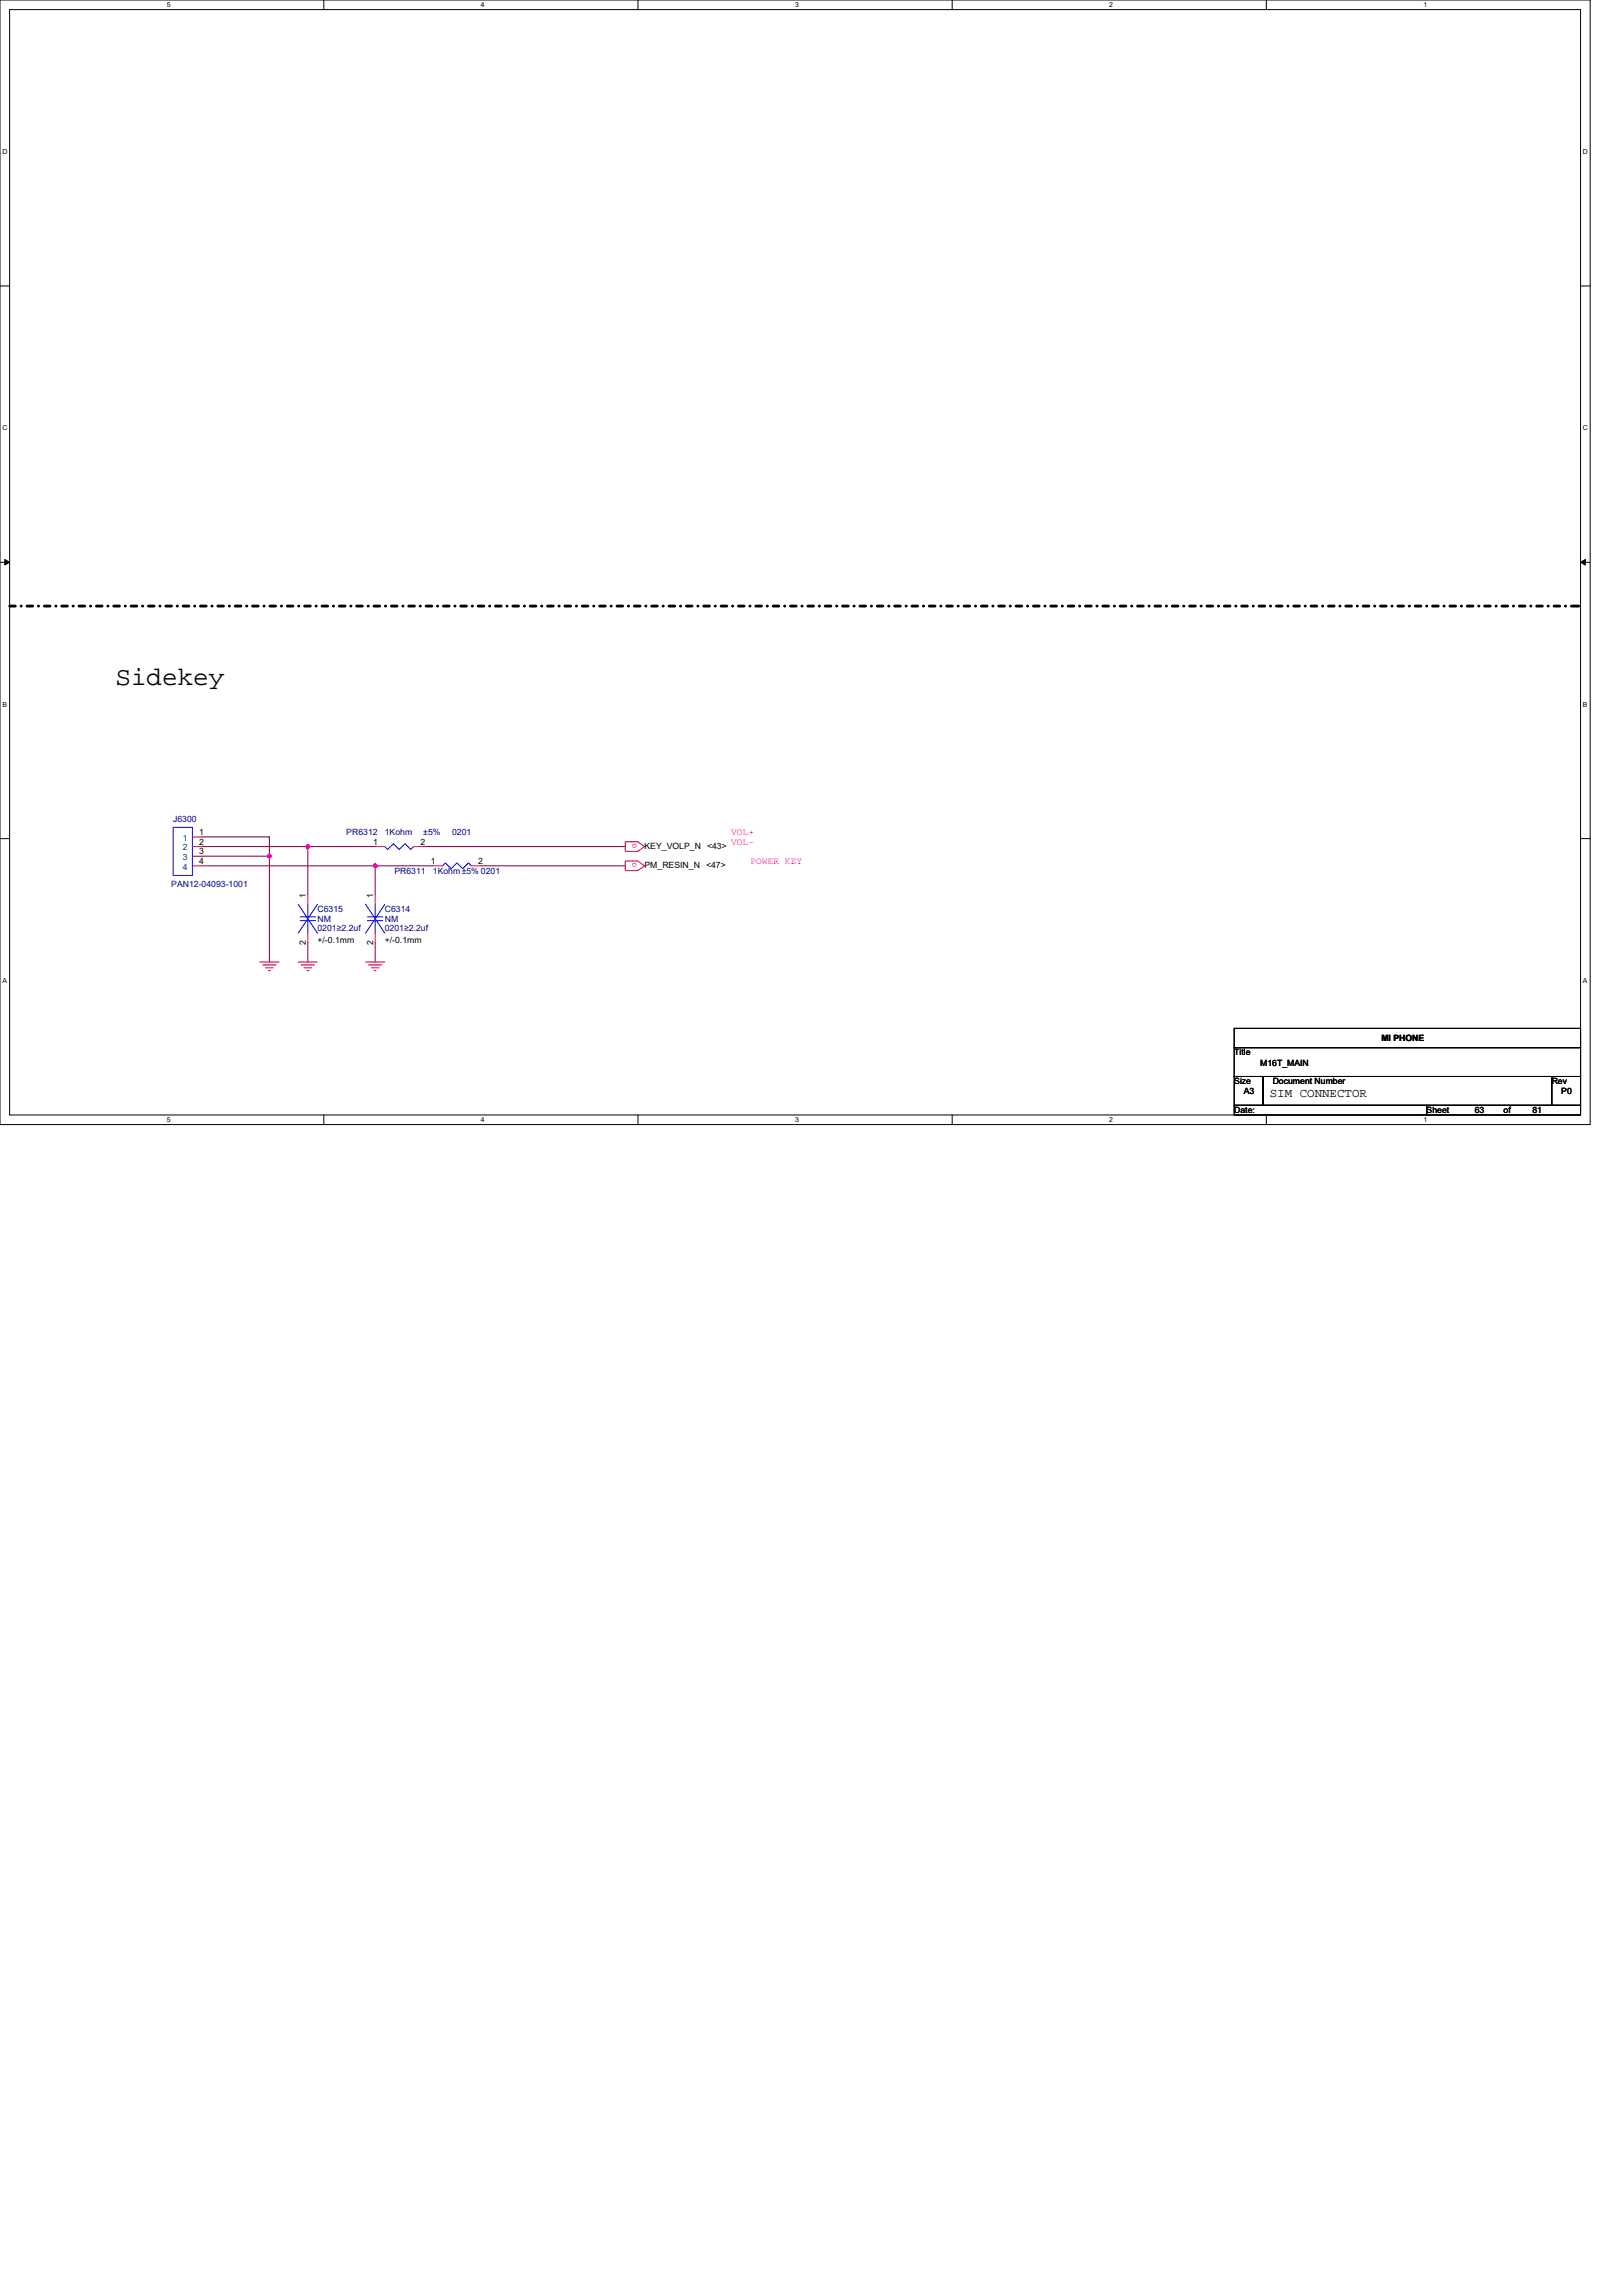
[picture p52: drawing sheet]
<svg xmlns="http://www.w3.org/2000/svg" width="210mm" height="297mm" viewBox="0 0 210 297" stroke-linecap="round" stroke-linejoin="round" font-family="sans-serif">
<defs><g id="words">
<text font-size="3.4" x="14.9" y="88.7">Sidekey</text>
<text font-size="1.6" x="164.3" y="141.9">SIM CONNECTOR</text>
<g font-size="1.2" fill="#f0f">
<text x="94.6" y="109.3">VOL-</text>
<text x="94.6" y="108">VOL+</text>
<text x="97.1" y="111.8">POWER KEY</text>
</g>
<g font-size="1.1" fill="#000080">
<text x="22.4" y="106.3">J6300</text>
<text x="44.8" y="108">PR6312</text>
<text x="49.8" y="108">1Kohm</text>
<text x="51" y="113">PR6311</text>
<text x="54.8" y="108">±5%</text>
<text x="56" y="113">1Kohm±5% 0201</text>
<text x="58.5" y="108">0201</text>
<text x="22.2" y="114.8">PAN12-04093-1001</text>
<text x="41.1" y="118">C6315</text>
<text x="41.1" y="119.2">NM</text>
<text x="49.8" y="118">C6314</text>
<text x="49.8" y="119.2">NM</text>
<text x="41.1" y="120.5">0201≥2.2uf</text>
<text x="49.8" y="120.5">0201≥2.2uf</text>
</g>
<g font-size="1.1" fill="#004080">
<text x="23.6" y="110">2</text>
<text x="23.6" y="111.3">3</text>
<text x="23.6" y="112.5">4</text>
<text x="23.6" y="108.8">1</text>
</g>
<g font-size="1.1">
<text x="25.8" y="109.3">2</text>
<text x="25.8" y="110.5">3</text>
<text x="25.8" y="111.8">4</text>
<text x="25.8" y="108">1</text>
<text x="48.3" y="109.3">1</text>
<text x="54.4" y="109.3">2</text>
<text x="55.8" y="111.8">1</text>
<text x="61.9" y="111.8">2</text>
<text x="83.4" y="109.8">KEY_VOLP_N</text>
<text x="83.4" y="112.3">PM_RESIN_N</text>
<text x="91.4" y="112.3">&lt;47&gt;</text>
<text x="91.5" y="109.8">&lt;43&gt;</text>
<text x="39.6" y="116.1" transform="rotate(-90 39.6 116.1)">1</text>
<text x="48.3" y="116.1" transform="rotate(-90 48.3 116.1)">1</text>
<text x="39.6" y="122.2" transform="rotate(-90 39.6 122.2)">2</text>
<text x="41.1" y="122">+/-0.1mm</text>
<text x="48.3" y="122.2" transform="rotate(-90 48.3 122.2)">2</text>
<text x="49.8" y="122">+/-0.1mm</text>
<text x="159.7" y="136.5">Title</text>
<text x="163" y="137.9">M16T_MAIN</text>
<text x="178.7" y="134.7">MI PHONE</text>
<text x="159.7" y="140.3">Size</text>
<text x="160.9" y="141.5">A3</text>
<text x="164.7" y="140.3">Document Number</text>
<text x="200.8" y="140.3">Rev</text>
<text x="202" y="141.5">P0</text>
<text x="159.7" y="144">Date:</text>
<text x="184.6" y="144">Sheet</text>
<text x="190.8" y="144">63</text>
<text x="194.5" y="144">of</text>
<text x="198.3" y="144">81</text>
</g>
<g font-size="1.1" fill="#f00">
<text x="82.4" y="109.2" transform="rotate(-180 82.4 109.2)">o</text>
<text x="82.4" y="111.7" transform="rotate(-180 82.4 111.7)">o</text>
</g>
<g font-size=".9">
<text x="21.6" y=".9">5</text>
<text x="62.2" y=".9">4</text>
<text x="102.9" y=".9">3</text>
<text x="143.5" y=".9">2</text>
<text x="184.2" y=".9">1</text>
<text x=".3" y="19.9">D</text>
<text x="204.8" y="19.9">D</text>
<text x=".3" y="55.7">C</text>
<text x="204.8" y="55.7">C</text>
<text x=".3" y="91.4">B</text>
<text x="204.8" y="91.4">B</text>
<text x=".3" y="127.2">A</text>
<text x="204.8" y="127.2">A</text>
<text x="21.6" y="145.2">5</text>
<text x="62.2" y="145.2">4</text>
<text x="102.9" y="145.2">3</text>
<text x="143.5" y="145.2">2</text>
<text x="184.2" y="145.2">1</text>
</g>
</g></defs>
<path d="M0 0h205.7v145.5h-205.7zM1.2 1.2h203.3v143h-203.3z" fill="none" stroke="#000" stroke-width=".13"/>
<g fill="#fff">
<path d="M21.6 .1h.5v1h-.5z"/>
<path d="M21.6 144.4h.5v1h-.5z"/>
</g>
<path d="M41.9 0v1.2M41.9 144.2v1.3" fill="none" stroke="#000" stroke-width=".13"/>
<g fill="#fff">
<path d="M62.2 .1h.5v1h-.5z"/>
<path d="M62.2 144.4h.5v1h-.5z"/>
</g>
<path d="M82.5 0v1.2M82.5 144.2v1.3" fill="none" stroke="#000" stroke-width=".13"/>
<g fill="#fff">
<path d="M102.9 .1h.5v1h-.5z"/>
<path d="M102.9 144.4h.5v1h-.5z"/>
</g>
<path d="M123.2 0v1.2M123.2 144.2v1.3" fill="none" stroke="#000" stroke-width=".13"/>
<g fill="#fff">
<path d="M143.5 .1h.5v1h-.5z"/>
<path d="M143.5 144.4h.5v1h-.5z"/>
</g>
<path d="M163.8 0v1.2M163.8 144.2v1.3" fill="none" stroke="#000" stroke-width=".13"/>
<g fill="#fff">
<path d="M184.2 .1h.5v1h-.5z"/>
<path d="M184.2 144.4h.5v1h-.5z"/>
<path d="M.3 19.1h.7v1h-.7z"/>
<path d="M204.8 19.1h.6v1h-.6z"/>
<path d="M.3 54.9h.7v1h-.7z"/>
<path d="M204.8 54.9h.6v1h-.6z"/>
</g>
<path d="M0 37h1.2M204.5 37h1.2" fill="none" stroke="#000" stroke-width=".13"/>
<g fill="#fff">
<path d="M.3 90.6h.6v1h-.6z"/>
<path d="M204.8 90.6h.6v1h-.6z"/>
</g>
<path d="M0 72.7h1.2M204.5 72.7h1.2" fill="none" stroke="#000" stroke-width=".13"/>
<path d="M.6 72.4l.6 .3-.6 .4zM204.5 72.7l.6-.3v.7z" fill="#000" stroke="#000" stroke-width=".13"/>
<g fill="#fff">
<path d="M.3 126.4h.6v1h-.6z"/>
<path d="M204.8 126.4h.6v1h-.6z"/>
</g>
<path d="M0 108.5h1.2M204.5 108.5h1.2M159.7 133h44.8v2.5h-44.8zM159.7 135.5h44.8v3.8h-44.8zM159.7 139.3h3.7v3.7h-3.7zM163.4 139.3h37.4v3.7h-37.4zM200.8 139.3h3.7v3.7h-3.7zM159.7 143h24.9v1.2h-24.9zM184.6 143h19.9v1.2h-19.9z" fill="none" stroke="#000" stroke-width=".13"/>
<path d="M1.2 78.4h202.9" fill="none" stroke="#000" stroke-width=".37" stroke-dasharray=".7 .7 0 .7"/>
<circle cx="204.1" cy="78.4" r=".18" fill="#000" stroke-dasharray=".7 .7 0 .7"/>
<g fill="none" stroke="#f00" stroke-width=".13">
<path d="M24.9 109.5h1.2M24.9 110.8h1.2M24.9 112h1.2M24.9 108.3h1.2M39.8 115.7v1.3M48.5 109.5h1.3M48.5 115.7v1.3M53.5 109.5h1.3M56 112h1.3M61 112h1.2M80.9 108.9h1.6l.9 .6-.9 .6h-1.6zM80.9 111.4h1.6l.9 .6-.9 .6h-1.6z"/>
<path d="M33.6 124.5h2.5M34 124.8h1.7M34.4 125.2h.9M34.7 125.6h.3M38.6 124.5h2.5M39 124.8h1.7M39.3 125.2h1M39.7 125.6h.3M39.8 120.7v1.3M47.3 124.5h2.5M47.7 124.8h1.7M48 125.2h1"/>
<path d="M48.4 125.6h.3M48.5 120.7v1.3"/>
</g>
<g fill="none" stroke="#00f" stroke-width=".13">
<path d="M22.4 107h2.5v6.3h-2.5zM38.6 117l2.5 3.7M38.8 118.6h2M38.8 119.1h2M39.8 117v1.6M39.8 119.1v1.6M41.1 117l-2.5 3.7M47.3 117l2.5 3.7M47.5 118.6h2M47.5 119.1h2M48.5 117v1.6M48.5 119.1v1.6"/>
<path d="M49.8 109.5l.4 .4 .7-.7 .8 .7 .7-.7 .7 .7 .4-.4M49.8 117l-2.5 3.7M57.3 112l.3-.4 .8 .8 .7-.8 .8 .8 .7-.8 .4 .4"/>
</g>
<path d="M26.1 108.3h8.7v2.5M26.1 109.5h13.7v6.2M26.1 110.8h8.7v13.7M26.1 112h22.4M39.8 109.5h8.7M48.5 112h7.5M48.5 112v3.7M54.8 109.5h26.1M62.2 112h18.7M39.8 122v2.5M48.5 122v2.5" fill="none" stroke="#800040" stroke-width=".13"/>
<g fill="#f0f" stroke="#f0f" stroke-width=".13">
<circle cx="48.5" cy="112" r=".24"/>
<circle cx="34.8" cy="110.8" r=".24"/>
<circle cx="39.8" cy="109.5" r=".24"/>
</g>
<use href="#words"/>
</svg>
